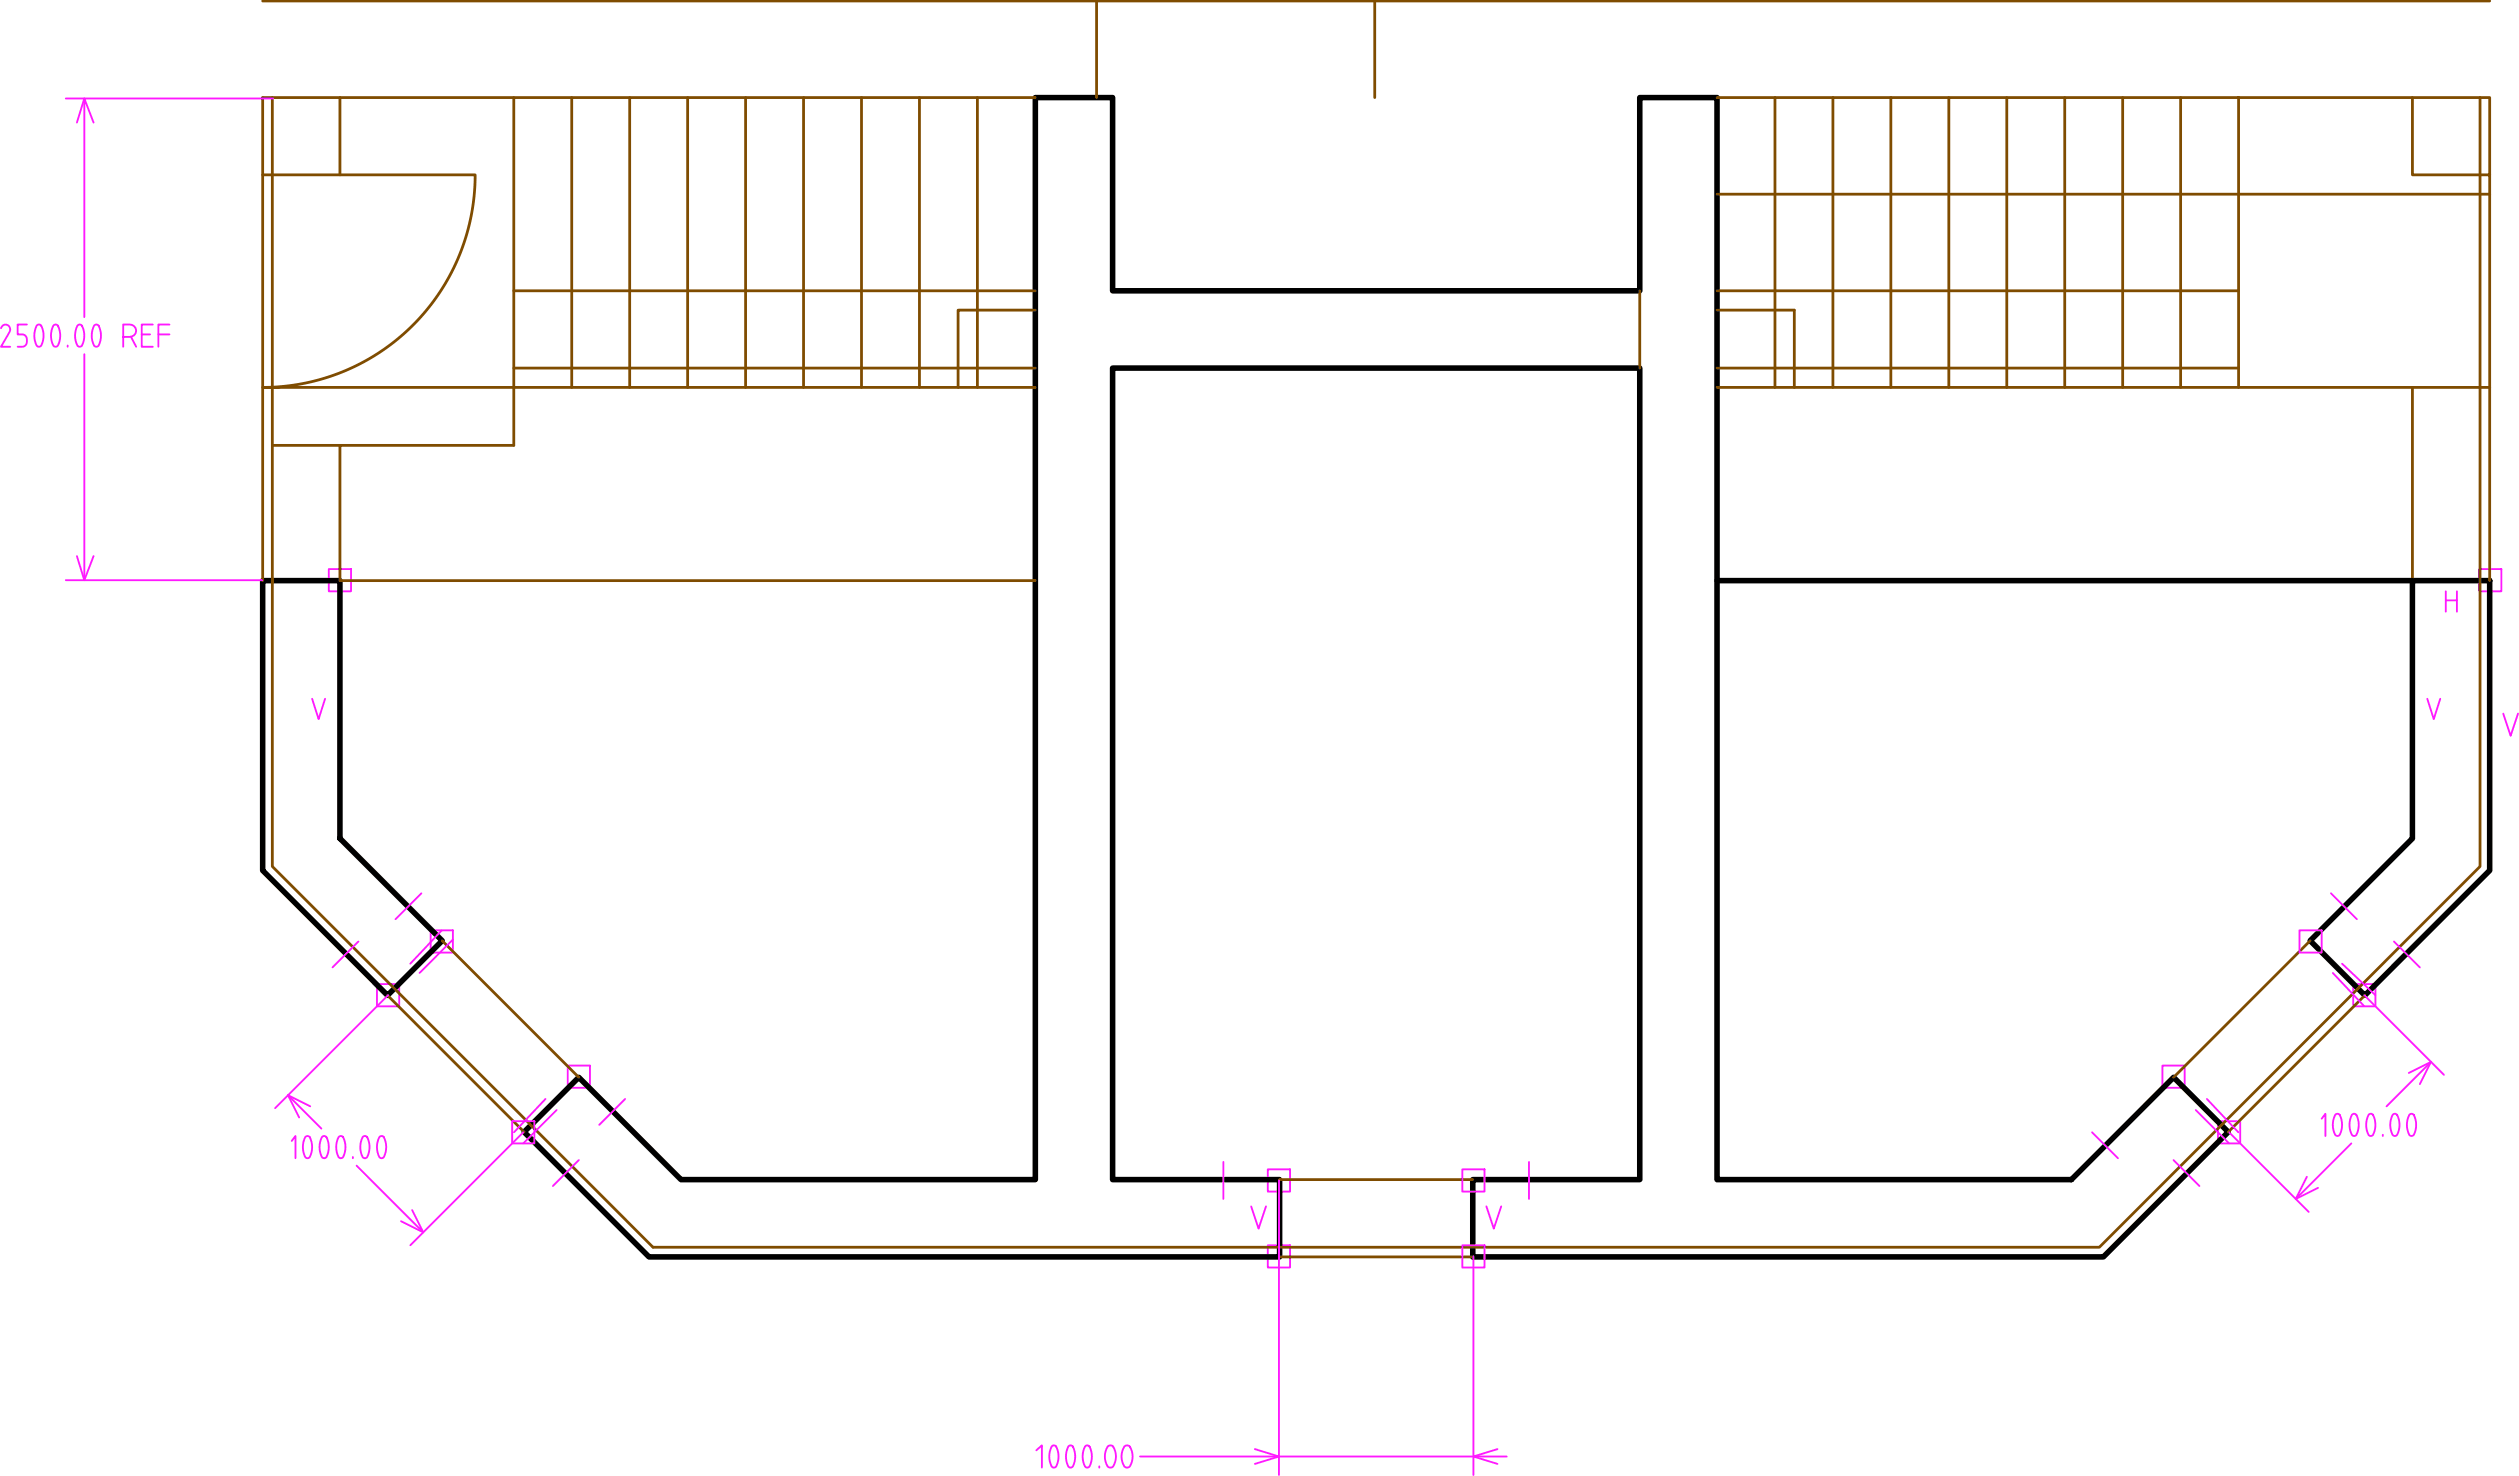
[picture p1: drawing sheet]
<svg xmlns="http://www.w3.org/2000/svg" width="1304mm" height="764mm" viewBox="0 0 1304 764" stroke-linecap="round" stroke-linejoin="round" font-family="sans-serif">
<g fill="none" stroke="#7f4c00" stroke-width="1.4">
<path d="M136 0h1153M568 0v51M712 0v51M141 51v397l197 198h749l197-198v-397M176 51h90M296 51h-30v149h30M326 51h-30v149h30M356 51h-30v149h30M386 51h-30v149h30M416 51h-30v149h30M446 51h-30v149h30M476 51h-30v149h30"/>
<path d="M506 51h-30v149h30M536 51h-30v149h30M889 51h30M949 51h-30v149h30M979 51h-30v149h30M1009 51h-30v149h30M1039 51h-30v149h30M1069 51h-30v149h30M1099 51h-30v149h30M1129 51h30v149h-30zM1129 51h-30v149h30M1159 51h90"/>
<path d="M136 90h110l-1 12-1 10-3 10-3 10-5 10-6 10-7 9-6 7-8 7-9 7-9 6-10 4-10 4-11 2-10 2h-11h130v31h-90v69h360M176 90v-39h-40v249M1289 90h-40v-39h40v249M889 101h400M266 150h270M849 150v40M889 150h270M536 161h-40v39M889 161h40v39M266 190h270M889 190h270M889 200h30"/>
<path d="M1159 200h90v100M1249 200h40M141 231h35M229 487l71 71M1196 487l-71 71M201 515l70 71M1224 515l-70 71M662 610h100M662 650h100"/>
</g>
<g fill="none" stroke="#ff19ff" stroke-width=".96">
<path d="M34 51h107M44 51l-4 12M48 63l-4-12v113M0 170a2.5 2.5 0 0 1 4-2 2.5 2.5 0 0 1 1 4l-5 7h5M14 168h-5v5h3a3 3 0 0 1 2 3 3 3 0 0 1-2 3h-3M19 168h2a9 9 0 0 1 0 11h-1a10 10 0 0 1-1-11zM28 168h1a9 9 0 0 1 0 11h-1a10 10 0 0 1 0-11zM35 179h.1M40 168h2a9 9 0 0 1 0 11h-1a10 10 0 0 1-1-11zM49 168h1a9 9 0 0 1 0 11 10 10 0 0 1-1-11zM64 174h3a3 3 0 0 0 3-3 3 3 0 0 0-3-3h-3v11M68 174l2 5"/>
<path d="M73 173h5M79 168h-6v11h6M82 173h6M88 168h-6v11M44 183v117M40 288l4 12M48 288l-4 12M170 295h12v11h-12zM1283 295h12v11h-12zM34 300h102M1266 306v11M1266 311h6"/>
<path d="M1272 306v11M162 362l3 10 3-10M1257 362l3 10 3-10M1296 369l4 12 4-12M218 462l-13 14M1207 462l13 14M186 487l-14 14M223 481h11v12h-11zM229 481l-17 18M234 486l-17 18M1190 481h12v12h-12zM1212 499l18 16"/>
<path d="M1239 487l14 14M195 509h12v12h-12zM201 515l-59 59M1208 504l16 17M1218 509h12v12h-12zM1224 515l41 41M294 551h11v12h-11zM1119 551h12v12h-12zM1258 550l-23 23M1258 550l-5 11M1258 550l-11 5M149 567l17 17"/>
<path d="M149 567l6 11M149 567l12 6M282 569l-16 17M288 575l-17 17M324 569l-14 13M1137 575l17 17M1142 569l17 17M1202 579l2-3v12M1209 577l1-1a9 9 0 0 1 0 12 10 10 0 0 1-1-11zM1218 577l1-1a9 9 0 0 1 0 12h-1a10 10 0 0 1 0-11zM1226 577l2-1a9 9 0 0 1 0 12h-1a10 10 0 0 1-1-11zM1239 577l1-1a9 9 0 0 1 0 12h-1a10 10 0 0 1 0-11z"/>
<path d="M1247 577l2-1a9 9 0 0 1 0 12h-1a10 10 0 0 1-1-11zM151 590l2-2v11M158 588h2a9 9 0 0 1 0 11h-1a10 10 0 0 1-1-11zM167 588h1a9 9 0 0 1 0 11h-1a10 10 0 0 1 0-11zM175 588h2a9 9 0 0 1 0 11h-1a10 10 0 0 1-1-11zM183 599h.1M188 588h1a9 9 0 0 1 0 11 10 10 0 0 1-1-11zM197 588h1a9 9 0 0 1 0 11h-1a10 10 0 0 1 0-11zM265 580h12v12h-12zM271 586l-59 58M1083 586l13 13M1148 580h12v12h-12z"/>
<path d="M1154 586l41 41M1217 592l-29 29 6-12M1234 587v1M185 603l34 35-6-12M300 600l-14 14M633 601v20M656 605h12v12h-12zM662 611v152M757 605h12v12h-12zM792 601v20M1125 600l14 14M1200 615l-12 6"/>
<path d="M208 632l11 6M648 624l4 12 3-12M769 624l4 12 4-12M656 644h12v12h-12zM757 644h12v12h-12zM763 650v113M536 751l3-3v12M545 748h1a9 9 0 0 1 0 12h-1a10 10 0 0 1 0-12zM553 748h2a9 9 0 0 1 0 12h-1a10 10 0 0 1-1-12zM562 748h1a9 9 0 0 1 0 12 10 10 0 0 1-1-12zM569 759v1M573 749a1.9 1.9 0 0 1 3 0 8 8 0 0 1-1 11h-1a8 8 0 0 1-1-11z"/>
<path d="M582 749a1.9 1.9 0 0 1 3 0 8 8 0 0 1-1 11h-1a8 8 0 0 1-1-11zM590 754h190M650 750l12 4-12 4M775 750l-12 4 12 4"/>
</g>
<path d="M536 51h40v99h273v-99h40v559h183l53-52 29 28-65 64h-327v-40h87v-420h-273v420h86v40h-326l-65-64 29-28 53 52h183zM136 300h40v134l53 53-28 28-65-64zM889 300h360M1249 300h40v151l-65 64-28-28 53-53z" fill="none" stroke="#000" stroke-width="2.9"/>
</svg>
